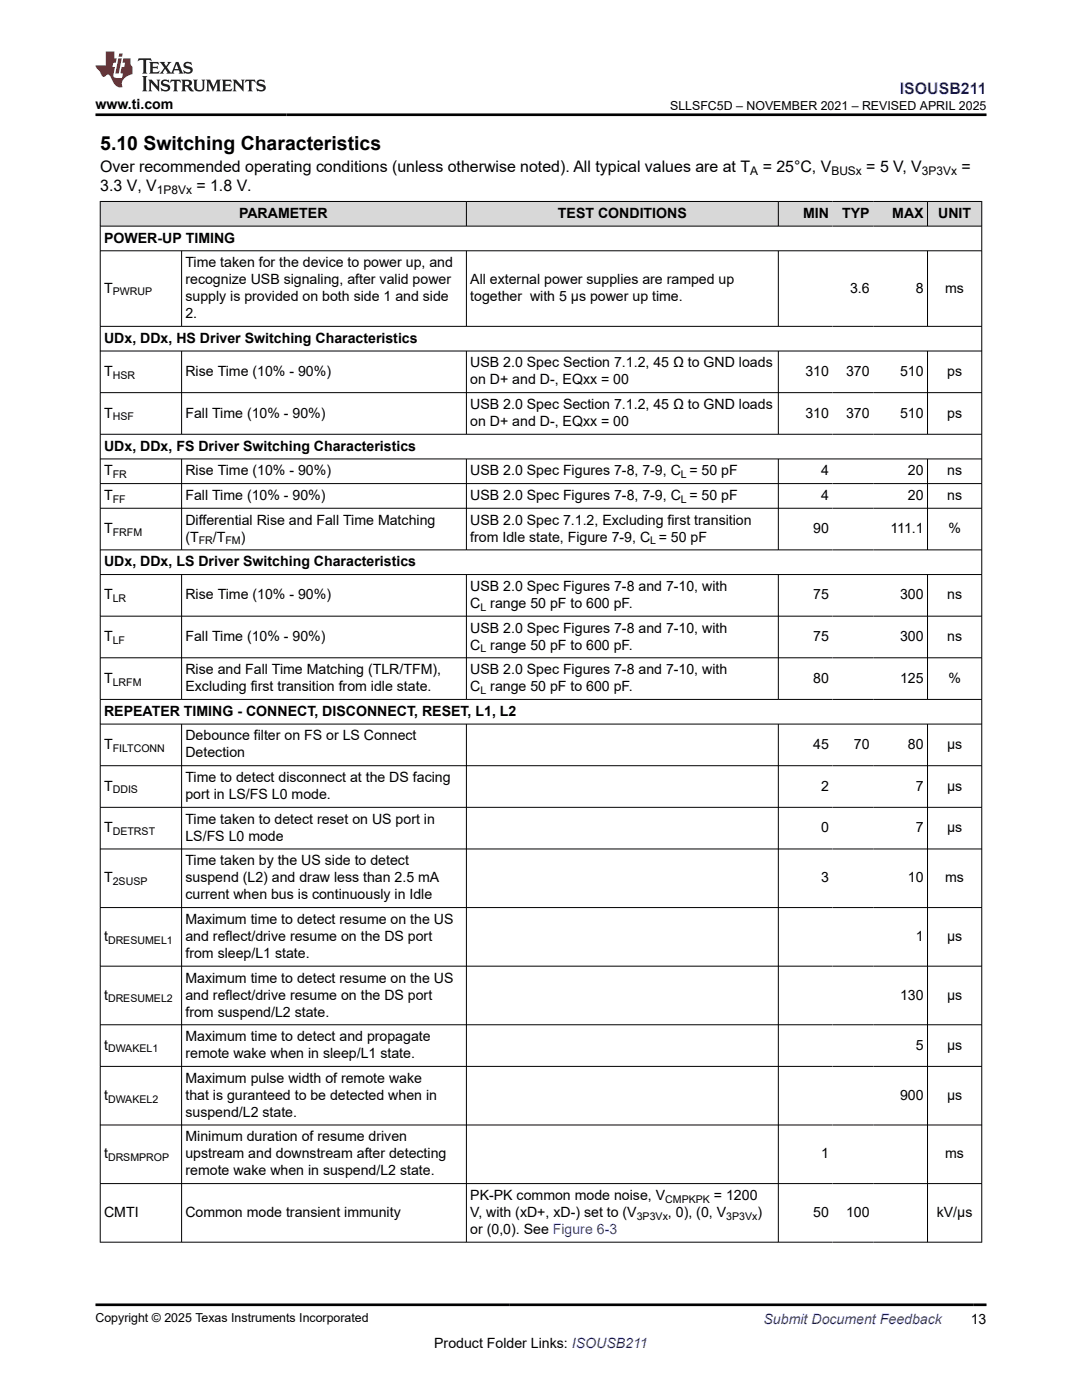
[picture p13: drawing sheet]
<svg xmlns="http://www.w3.org/2000/svg" width="216mm" height="279mm" viewBox="0 0 216 279" stroke-linecap="round" stroke-linejoin="round" font-family="sans-serif">
<defs><g id="words">
<text font-size="3.9" x="20" y="29.9">5.10 Switching Characteristics</text>
<text font-size="3.2" fill="#00f" x="179.6" y="18.7">ISOUSB211</text>
<g font-size="3.2">
<text x="20" y="34.3">Over recommended operating conditions (unless otherwise noted). All typical values are at T</text>
<text x="152.2" y="34.3">= 25°C, V</text>
<text x="172.9" y="34.3">= 5 V, V</text>
<text x="191.9" y="34.3">=</text>
<text x="20" y="38.1">3.3 V, V</text>
<text x="39.2" y="38.1">= 1.8 V.</text>
</g>
<g font-size="2.8">
<text x="19" y="21.8">www.ti.com</text>
<text x="47.7" y="43.5">PARAMETER</text>
<text x="111.3" y="43.5">TEST CONDITIONS</text>
<text x="160.3" y="43.5">MIN</text>
<text x="168.1" y="43.5">TYP</text>
<text x="178" y="43.5">MAX</text>
<text x="187.2" y="43.5">UNIT</text>
<text x="20.8" y="48.4">POWER-UP TIMING</text>
<text x="37" y="53.3">Time taken for the device to power up, and</text>
<text x="20.8" y="58.4">T</text>
<text x="37" y="56.7">recognize USB signaling, after valid power</text>
<text x="93.8" y="56.7">All external power supplies are ramped up</text>
<text x="169.6" y="58.4">3.6</text>
<text x="182.7" y="58.4">8</text>
<text x="188.6" y="58.4">ms</text>
<text x="37" y="60.1">supply is provided on both side 1 and side</text>
<text x="37" y="63.5">2.</text>
<text x="93.8" y="60.1">together with 5 µs power up time.</text>
<text x="20.8" y="68.4">UDx, DDx, HS Driver Switching Characteristics</text>
<text x="20.8" y="75">T</text>
<text x="37" y="75">Rise Time (10% - 90%)</text>
<text x="93.8" y="73.3">USB 2.0 Spec Section 7.1.2, 45 Ω to GND loads</text>
<text x="93.8" y="76.7">on D+ and D-, EQxx = 00</text>
<text x="160.7" y="75">310</text>
<text x="168.8" y="75">370</text>
<text x="179.6" y="75">510</text>
<text x="189" y="75">ps</text>
<text x="20.8" y="83.3">T</text>
<text x="37" y="83.3">Fall Time (10% - 90%)</text>
<text x="93.8" y="81.6">USB 2.0 Spec Section 7.1.2, 45 Ω to GND loads</text>
<text x="160.7" y="83.3">310</text>
<text x="168.8" y="83.3">370</text>
<text x="179.6" y="83.3">510</text>
<text x="189" y="83.3">ps</text>
<text x="20.8" y="89.9">UDx, DDx, FS Driver Switching Characteristics</text>
<text x="93.8" y="85">on D+ and D-, EQxx = 00</text>
<text x="20.8" y="94.9">T</text>
<text x="37" y="94.9">Rise Time (10% - 90%)</text>
<text x="93.8" y="94.9">USB 2.0 Spec Figures 7-8, 7-9, C = 50 pF</text>
<text x="163.9" y="94.9">4</text>
<text x="181.2" y="94.9">20</text>
<text x="189" y="94.9">ns</text>
<text x="20.8" y="99.8">T</text>
<text x="37" y="99.8">Fall Time (10% - 90%)</text>
<text x="93.8" y="99.8">USB 2.0 Spec Figures 7-8, 7-9, C = 50 pF</text>
<text x="163.9" y="99.8">4</text>
<text x="181.2" y="99.8">20</text>
<text x="189" y="99.8">ns</text>
<text x="20.8" y="106.4">T</text>
<text x="37" y="104.7">Differential Rise and Fall Time Matching</text>
<text x="93.8" y="104.7">USB 2.0 Spec 7.1.2, Excluding first transition</text>
<text x="162.3" y="106.4">90</text>
<text x="177.7" y="106.4">111.1</text>
<text x="189.2" y="106.4">%</text>
<text x="20.8" y="113">UDx, DDx, LS Driver Switching Characteristics</text>
<text x="37" y="108.1">(T</text>
<text x="42.5" y="108.1">/T</text>
<text x="48.1" y="108.1">)</text>
<text x="93.8" y="108.1">from Idle state, Figure 7-9, C = 50 pF</text>
<text x="20.8" y="119.6">T</text>
<text x="37" y="119.6">Rise Time (10% - 90%)</text>
<text x="93.8" y="117.9">USB 2.0 Spec Figures 7-8 and 7-10, with</text>
<text x="162.3" y="119.6">75</text>
<text x="179.6" y="119.6">300</text>
<text x="189" y="119.6">ns</text>
<text x="93.8" y="121.3">C range 50 pF to 600 pF.</text>
<text x="20.8" y="127.9">T</text>
<text x="37" y="127.9">Fall Time (10% - 90%)</text>
<text x="93.8" y="126.2">USB 2.0 Spec Figures 7-8 and 7-10, with</text>
<text x="93.8" y="129.6">C range 50 pF to 600 pF.</text>
<text x="162.3" y="127.9">75</text>
<text x="179.6" y="127.9">300</text>
<text x="189" y="127.9">ns</text>
<text x="20.8" y="136.2">T</text>
<text x="37" y="134.6">Rise and Fall Time Matching (TLR/TFM),</text>
<text x="37" y="137.9">Excluding first transition from idle state.</text>
<text x="93.8" y="134.6">USB 2.0 Spec Figures 7-8 and 7-10, with</text>
<text x="93.8" y="137.9">C range 50 pF to 600 pF.</text>
<text x="162.3" y="136.2">80</text>
<text x="179.6" y="136.2">125</text>
<text x="189.2" y="136.2">%</text>
<text x="20.8" y="142.9">REPEATER TIMING - CONNECT, DISCONNECT, RESET, L1, L2</text>
<text x="20.8" y="149.5">T</text>
<text x="37" y="147.8">Debounce filter on FS or LS Connect</text>
<text x="162.3" y="149.5">45</text>
<text x="170.4" y="149.5">70</text>
<text x="181.2" y="149.5">80</text>
<text x="189" y="149.5">µs</text>
<text x="37" y="151.2">Detection</text>
<text x="20.8" y="157.8">T</text>
<text x="37" y="156.1">Time to detect disconnect at the DS facing</text>
<text x="37" y="159.5">port in LS/FS L0 mode.</text>
<text x="163.9" y="157.8">2</text>
<text x="182.7" y="157.8">7</text>
<text x="189" y="157.8">µs</text>
<text x="20.8" y="166.1">T</text>
<text x="37" y="164.4">Time taken to detect reset on US port in</text>
<text x="37" y="167.8">LS/FS L0 mode</text>
<text x="163.9" y="166.1">0</text>
<text x="182.7" y="166.1">7</text>
<text x="189" y="166.1">µs</text>
<text x="37" y="172.7">Time taken by the US side to detect</text>
<text x="20.8" y="176.1">T</text>
<text x="37" y="176.1">suspend (L2) and draw less than 2.5 mA</text>
<text x="37" y="179.5">current when bus is continuously in Idle</text>
<text x="163.9" y="176.1">3</text>
<text x="181.2" y="176.1">10</text>
<text x="188.6" y="176.1">ms</text>
<text x="37" y="184.4">Maximum time to detect resume on the US</text>
<text x="20.8" y="187.8">t</text>
<text x="37" y="187.8">and reflect/drive resume on the DS port</text>
<text x="37" y="191.2">from sleep/L1 state.</text>
<text x="182.7" y="187.8">1</text>
<text x="189" y="187.8">µs</text>
<text x="37" y="196.1">Maximum time to detect resume on the US</text>
<text x="20.8" y="199.5">t</text>
<text x="37" y="199.5">and reflect/drive resume on the DS port</text>
<text x="37" y="202.9">from suspend/L2 state.</text>
<text x="179.6" y="199.5">130</text>
<text x="189" y="199.5">µs</text>
<text x="20.8" y="209.5">t</text>
<text x="37" y="207.8">Maximum time to detect and propagate</text>
<text x="182.7" y="209.5">5</text>
<text x="189" y="209.5">µs</text>
<text x="37" y="211.2">remote wake when in sleep/L1 state.</text>
<text x="20.8" y="219.5">t</text>
<text x="37" y="216.1">Maximum pulse width of remote wake</text>
<text x="37" y="219.5">that is guranteed to be detected when in</text>
<text x="179.6" y="219.5">900</text>
<text x="189" y="219.5">µs</text>
<text x="37" y="222.9">suspend/L2 state.</text>
<text x="37" y="227.8">Minimum duration of resume driven</text>
<text x="20.8" y="231.2">t</text>
<text x="37" y="231.2">upstream and downstream after detecting</text>
<text x="163.9" y="231.2">1</text>
<text x="188.6" y="231.2">ms</text>
<text x="37" y="234.6">remote wake when in suspend/L2 state.</text>
<text x="93.8" y="239.5">PK-PK common mode noise, V</text>
<text x="142.5" y="239.5">= 1200</text>
<text x="20.8" y="242.9">CMTI</text>
<text x="37" y="242.9">Common mode transient immunity</text>
<text x="93.8" y="242.9">V, with (xD+, xD-) set to (V</text>
<text x="133.3" y="242.9">, 0), (0, V</text>
<text x="151.1" y="242.9">)</text>
<text x="162.3" y="242.9">50</text>
<text x="168.8" y="242.9">100</text>
<text x="186.9" y="242.9">kV/µs</text>
<text x="93.8" y="246.3">or (0,0). See Figure 6-3</text>
<text x="86.6" y="269">Product Folder Links: ISOUSB211</text>
<text x="193.7" y="264.2">13</text>
</g>
<text font-size="2.8" fill="#00f" x="152.4" y="264.2">Submit Document Feedback</text>
<g font-size="2.5">
<text x="133.7" y="21.9">SLLSFC5D – NOVEMBER 2021 – REVISED APRIL 2025</text>
<text x="19" y="263.9">Copyright © 2025 Texas Instruments Incorporated</text>
</g>
<g font-size="2.4">
<text x="149.7" y="34.9">A</text>
<text x="165.9" y="34.9">BUSx</text>
<text x="184" y="34.9">3P3Vx</text>
<text x="31.3" y="38.7">1P8Vx</text>
</g>
<g font-size="2.1">
<text x="22.5" y="59">PWRUP</text>
<text x="22.5" y="75.6">HSR</text>
<text x="22.5" y="83.9">HSF</text>
<text x="22.5" y="95.4">FR</text>
<text x="135.9" y="95.4">L</text>
<text x="22.5" y="100.3">FF</text>
<text x="135.9" y="100.3">L</text>
<text x="22.5" y="107">FRFM</text>
<text x="39.7" y="108.7">FR</text>
<text x="45" y="108.7">FM</text>
<text x="129.8" y="108.7">L</text>
<text x="22.5" y="120.2">LR</text>
<text x="95.9" y="121.9">L</text>
<text x="22.5" y="128.5">LF</text>
<text x="95.9" y="130.2">L</text>
<text x="22.5" y="136.8">LRFM</text>
<text x="95.9" y="138.5">L</text>
<text x="22.5" y="150">FILTCONN</text>
<text x="22.5" y="158.3">DDIS</text>
<text x="22.5" y="166.7">DETRST</text>
<text x="22.5" y="176.7">2SUSP</text>
<text x="21.6" y="188.3">DRESUMEL1</text>
<text x="21.6" y="200">DRESUMEL2</text>
<text x="21.6" y="210">DWAKEL1</text>
<text x="21.6" y="220">DWAKEL2</text>
<text x="21.6" y="231.7">DRSMPROP</text>
<text x="127.1" y="243.4">3P3Vx</text>
<text x="132.7" y="240">CMPKPK</text>
<text x="144.9" y="243.4">3P3Vx</text>
</g>
</g></defs>
<g fill="#d8d8d8">
<path d="M20 40.2h175.9v4.9h-175.9z" fill-rule="evenodd"/>
<path d="M20.1 40.3h72.9v4.8h-72.9z" fill-rule="evenodd"/>
<path d="M93.1 40.3h62.1v4.8h-62.1z" fill-rule="evenodd"/>
<path d="M155.4 40.3h10.7v4.8h-10.7z" fill-rule="evenodd"/>
<path d="M166.1 40.3h8.2v4.8h-8.2z" fill-rule="evenodd"/>
<path d="M174.3 40.3h10.7v4.8h-10.7z" fill-rule="evenodd"/>
<path d="M185.1 40.3h10.7v4.8h-10.7z" fill-rule="evenodd"/>
</g>
<g fill="none" stroke="#000" stroke-width=".2">
<path d="M19.9 40.2h176.1M19.9 45.1h176.1M19.9 50.1h176.1M20 40.1v207.9M36.2 50.1v15.1M93.1 40.1v5.1M93.1 50.1v15.1M155.3 40.1v5.1M155.3 50.1v15.1M185.1 40.1v5.1M185.1 50.1v15.1M195.9 40.1v207.9"/>
<path d="M19.9 65.1h176.1M19.9 70.1h176.1M19.9 78.4h176.1M36.2 70.1v16.6M93.1 70.1v16.6M155.3 70.1v16.6M185.1 70.1v16.6M19.9 86.7h176.1M19.9 91.6h176.1M19.9 96.5h176.1M36.2 91.6v18.2M93.1 91.6v18.2"/>
<path d="M155.3 91.6v18.2M185.1 91.6v18.2M19.9 101.4h176.1M19.9 109.7h176.1M19.9 114.7h176.1M36.2 114.7v24.9M93.1 114.7v24.9M155.3 114.7v24.9M185.1 114.7v24.9M19.9 123h176.1M19.9 131.3h176.1M19.9 139.6h176.1"/>
<path d="M19.9 144.5h176.1M19.9 152.8h176.1M36.2 144.5v103.5M93.1 144.5v103.5M155.3 144.5v103.5M185.1 144.5v103.5M19.9 161.1h176.1M19.9 169.4h176.1M19.9 181.1h176.1M19.9 192.8h176.1M19.9 204.5h176.1M19.9 212.8h176.1"/>
<path d="M19.9 224.5h176.1M19.9 236.2h176.1M19.9 247.9h176.1"/>
</g>
<path d="M27.7 11.6l-.2 .6 .5-.2h.6v.1v2.2l-.2 .4h1l-.2-.4v-2.2v-.1h.5l.5 .2-.1-.6zM29.8 12.4l.2 .3v1.6l-.2 .4h1.9l.1-.6a1.08 1.08 0 0 1-1.3 .2v-.7h.6l.4 .2v-.7l-.4 .2h-.6v-.5l.2-.2a1 1 0 0 1 1 .3l-.1-.5zM31.8 12.4l1 1.1-1 1.2h.9l-.2-.2 .4-.8 .5 .8-.2 .2h1.6l-.2-.2 .1-.5h1l.1 .5-.1 .2h.9l-.2-.4-.8-1.9h-.5l-1 2.1-.8-1.1 .9-1h-.8l.2 .2-.5 .6-.3-.6 .1-.2zM35.2 12.8l.4 1h-.8zM36.8 12.5a.65 .65 0 0 0-.2 .7 .65 .65 0 0 0 .6 .5l.7 .1 .1 .3a.79 .79 0 0 1-.7 .4 .79 .79 0 0 1-.7-.5l.1 .7 .2-.1a.93 .93 0 0 0 1.1 0 .93 .93 0 0 0 .4-.9 1.46 1.46 0 0 0-1.2-.6l-.1-.3a1.09 1.09 0 0 1 1.2 .2l-.2-.6-.1 .1-.6-.2zM28.4 15.2l.2 .4v2.2l-.2 .4h1l-.2-.4v-2.2l.2-.4zM29.6 15.9l.2 .4v1.5l-.2 .4h.8l-.3-.4v-1.3l1.7 1.8v-2l.2-.4h-.8l.2 .2 .1 1.1-1.2-1.3zM32.3 16a.65 .65 0 0 0-.2 .8 .65 .65 0 0 0 .7 .4l.6 .2 .1 .2a.79 .79 0 0 1-.7 .4 .79 .79 0 0 1-.7-.5l.1 .7 .2-.1a.93 .93 0 0 0 1.1 .1 .93 .93 0 0 0 .4-1 1.46 1.46 0 0 0-1.2-.5l-.1-.4a1.09 1.09 0 0 1 1.2 .2l-.2-.6-.1 .1-.6-.1zM34.1 15.9l-.1 .6a.63 .63 0 0 1 .7-.3l.1 1.6-.3 .4h1l-.2-.4v-1.6a.66 .66 0 0 1 .8 .3l-.1-.6zM36.2 15.9l.2 .4v1.5l-.2 .4h.9l-.2-.2v-.7h.5l.1 .2a.79 .79 0 0 0 1.2 .6l-1-.9a.61 .61 0 0 0 .6-.6 .61 .61 0 0 0-.5-.7zM36.9 16.2h.2a.47 .47 0 0 1 .5 .1 .47 .47 0 0 1 .1 .5l-.2 .1-.6 .1zM38.5 15.9l.2 .2a2.27 2.27 0 0 0 .4 2 1.04 1.04 0 0 0 1.7-.7v-1.3l.2-.2h-.8l.2 .4v1.1a.6 .6 0 0 1-.6 .6 .6 .6 0 0 1-.6-.6v-1.1l.3-.4zM41.1 15.9l.2 .4v1.5l-.2 .4h.7l-.2-.4v-1.4l.9 1.9 .8-1.9v1.4l-.2 .4h1l-.3-.4v-1.5l.3-.4h-.8l-.7 1.5-.7-1.5zM44.3 15.9l.2 .4v1.5l-.2 .4h1.9l.1-.6a1.09 1.09 0 0 1-1.3 .2v-.7h.6l.4 .2v-.6l-.4 .2h-.6v-.6l.2-.1a1.01 1.01 0 0 1 1 .3l-.1-.6zM46.4 15.9l.3 .4v1.5l-.3 .4h.8l-.2-.4v-1.3l1.6 1.8v-2l.2-.4h-.7l.2 .2v1.1l-1.2-1.3zM49 15.9l-.1 .6a.63 .63 0 0 1 .8-.3v1.6l-.3 .4h1l-.2-.4v-1.6a.66 .66 0 0 1 .8 .3l-.1-.6zM51.4 16a.65 .65 0 0 0-.2 .8 .65 .65 0 0 0 .6 .4l.6 .2 .2 .2a.79 .79 0 0 1-.8 .4 .79 .79 0 0 1-.6-.5l.1 .7 .2-.1a.93 .93 0 0 0 1 .1 .93 .93 0 0 0 .5-1 1.46 1.46 0 0 0-1.3-.5l-.1-.4a1.09 1.09 0 0 1 1.3 .2l-.2-.6-.2 .1-.5-.1z" fill="#231f20"/>
<path d="M21.1 10.3v2.7h-2.1l.1 .4 .9 1a.95 .95 0 0 0 .9 .9 .59 .59 0 0 1 .6-.4 .59 .59 0 0 1 .5 .3l.4 .8a1.59 1.59 0 0 0 2.1 1.4 1.61 1.61 0 0 1 1-2.3l1-.3-.1-1.5a1.59 1.59 0 0 1-.4-1.7h-1.4l-.2 .9h.5l-.1 .9h-.5l-.2 .9v.3l.4 .1-.2 .9h-.6a.73 .73 0 0 1-1.1-.7l.3-1.5h-.5l.2-.9h.5l.2-.9h-.5v-1.3zM23.6 11.6l-.6 3.1h.7l.6-3.1zM23.8 10.7l-.1 .6h.7l.1-.6z" fill="#ed1c24"/>
<path d="M19 22.9h177.8M19 260.4h177.8" fill="none" stroke="#000" stroke-width=".53"/>
<use href="#words"/>
</svg>
